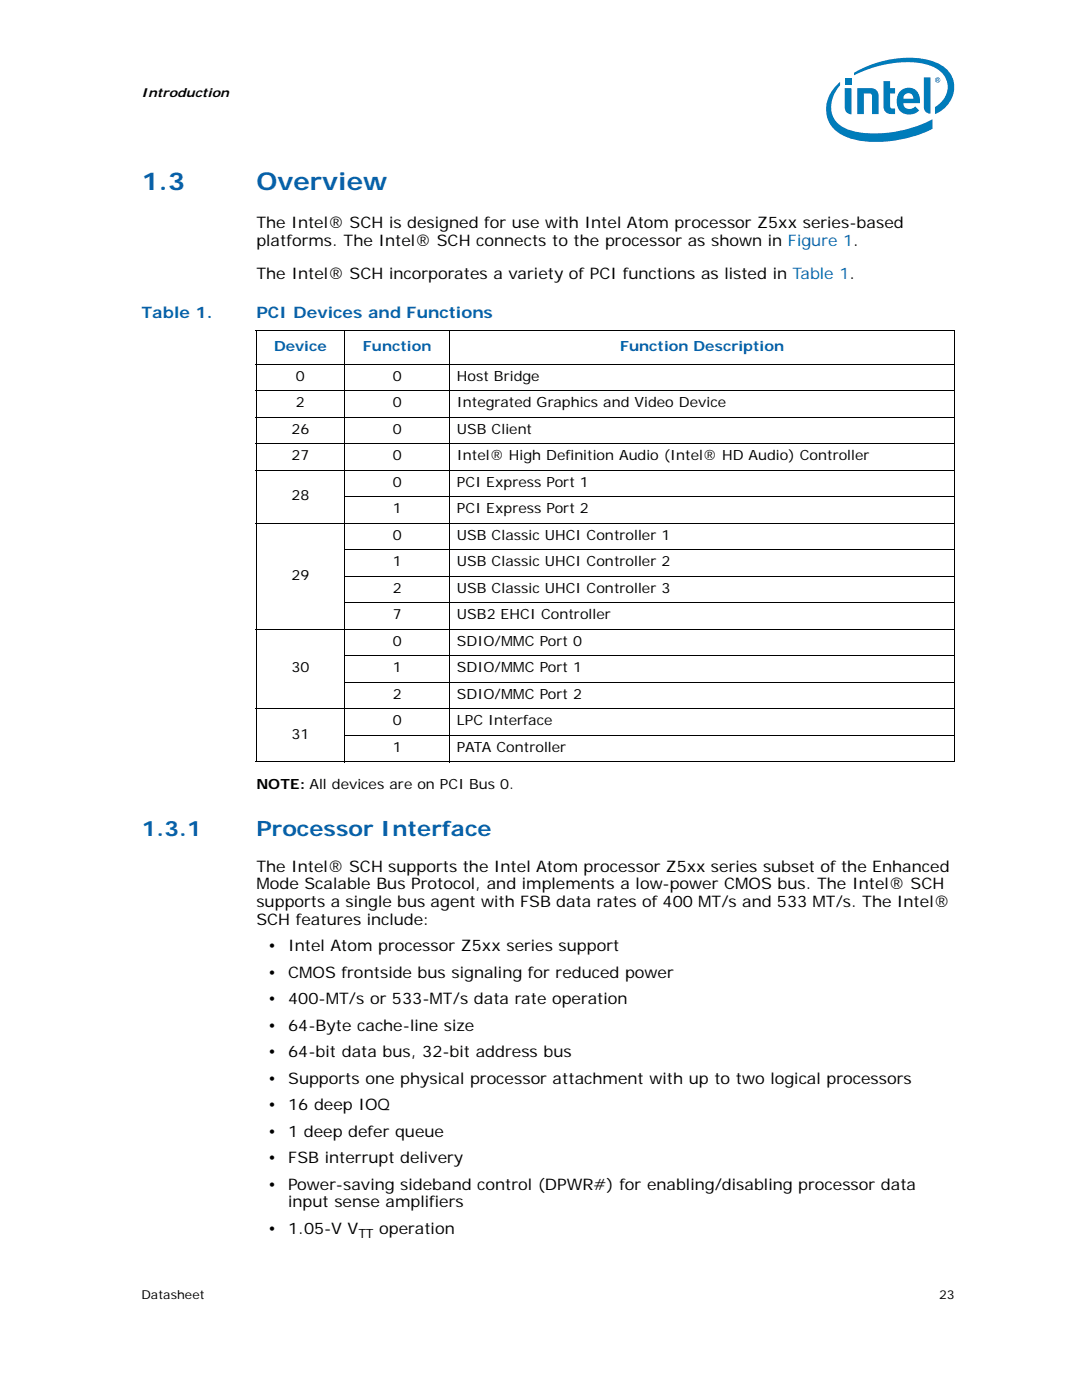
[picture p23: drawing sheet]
<svg xmlns="http://www.w3.org/2000/svg" width="216mm" height="279mm" viewBox="0 0 216 279" stroke-linecap="round" stroke-linejoin="round" font-family="sans-serif">
<defs><g id="words">
<g font-size="4.9" fill="#0860a8">
<text x="28.2" y="37.9">1.3</text>
<text x="51.2" y="37.9">Overview</text>
</g>
<g font-size="4.2" fill="#0860a8">
<text x="28.2" y="166.9">1.3.1</text>
<text x="51.2" y="166.9">Processor Interface</text>
</g>
<g font-size="3.2">
<text x="51.2" y="45.5">The Intel® SCH is designed for use with Intel Atom processor Z5xx series-based</text>
<text x="51.2" y="49">platforms. The Intel® SCH connects to the processor as shown in Figure 1.</text>
<text x="51.2" y="55.7">The Intel® SCH incorporates a variety of PCI functions as listed in Table 1.</text>
<text x="51.2" y="173.9">The Intel® SCH supports the Intel Atom processor Z5xx series subset of the Enhanced</text>
<text x="51.2" y="177.4">Mode Scalable Bus Protocol, and implements a low-power CMOS bus. The Intel® SCH</text>
<text x="51.2" y="181">supports a single bus agent with FSB data rates of 400 MT/s and 533 MT/s. The Intel®</text>
<text x="51.2" y="184.5">SCH features include:</text>
<text x="53.5" y="189.8">•</text>
<text x="57.5" y="189.8">Intel Atom processor Z5xx series support</text>
<text x="53.5" y="195.1">•</text>
<text x="57.5" y="195.1">CMOS frontside bus signaling for reduced power</text>
<text x="53.5" y="200.4">•</text>
<text x="57.5" y="200.4">400-MT/s or 533-MT/s data rate operation</text>
<text x="53.5" y="205.7">•</text>
<text x="57.5" y="205.7">64-Byte cache-line size</text>
<text x="53.5" y="211">•</text>
<text x="57.5" y="211">64-bit data bus, 32-bit address bus</text>
<text x="53.5" y="216.3">•</text>
<text x="53.5" y="221.6">•</text>
<text x="57.5" y="216.3">Supports one physical processor attachment with up to two logical processors</text>
<text x="57.5" y="221.6">16 deep IOQ</text>
<text x="53.5" y="226.8">•</text>
<text x="57.5" y="226.8">1 deep defer queue</text>
<text x="53.5" y="232.1">•</text>
<text x="57.5" y="232.1">FSB interrupt delivery</text>
<text x="53.5" y="237.4">•</text>
<text x="57.5" y="237.4">Power-saving sideband control (DPWR#) for enabling/disabling processor data</text>
<text x="57.5" y="241">input sense amplifiers</text>
<text x="53.5" y="246.3">•</text>
<text x="57.5" y="246.3">1.05-V V</text>
<text x="75.7" y="246.3">operation</text>
</g>
<g font-size="3.2" fill="#0860a8">
<text x="28.2" y="63.5">Table 1.</text>
<text x="51.2" y="63.5">PCI Devices and Functions</text>
</g>
<g font-size="2.8" fill="#0860a8">
<text x="54.7" y="70">Device</text>
<text x="72.4" y="70">Function</text>
<text x="123.7" y="70">Function Description</text>
</g>
<g font-size="2.8">
<text x="59.1" y="76">0</text>
<text x="78.4" y="76">0</text>
<text x="91.2" y="76">Host Bridge</text>
<text x="59.1" y="81.3">2</text>
<text x="78.4" y="81.3">0</text>
<text x="91.2" y="81.3">Integrated Graphics and Video Device</text>
<text x="58.2" y="86.6">26</text>
<text x="78.4" y="86.6">0</text>
<text x="91.2" y="86.6">USB Client</text>
<text x="58.2" y="91.8">27</text>
<text x="78.4" y="91.8">0</text>
<text x="91.2" y="91.8">Intel® High Definition Audio (Intel® HD Audio) Controller</text>
<text x="58.2" y="99.8">28</text>
<text x="78.4" y="97.1">0</text>
<text x="91.2" y="97.1">PCI Express Port 1</text>
<text x="78.4" y="102.4">1</text>
<text x="78.4" y="107.7">0</text>
<text x="91.2" y="102.4">PCI Express Port 2</text>
<text x="91.2" y="107.7">USB Classic UHCI Controller 1</text>
<text x="78.4" y="113">1</text>
<text x="91.2" y="113">USB Classic UHCI Controller 2</text>
<text x="58.2" y="115.7">29</text>
<text x="78.4" y="118.3">2</text>
<text x="91.2" y="118.3">USB Classic UHCI Controller 3</text>
<text x="78.4" y="123.6">7</text>
<text x="91.2" y="123.6">USB2 EHCI Controller</text>
<text x="78.4" y="128.9">0</text>
<text x="91.2" y="128.9">SDIO/MMC Port 0</text>
<text x="58.2" y="134.2">30</text>
<text x="78.4" y="134.2">1</text>
<text x="91.2" y="134.2">SDIO/MMC Port 1</text>
<text x="78.4" y="139.5">2</text>
<text x="91.2" y="139.5">SDIO/MMC Port 2</text>
<text x="58.2" y="147.4">31</text>
<text x="78.4" y="144.8">0</text>
<text x="91.2" y="144.8">LPC Interface</text>
<text x="78.4" y="150.1">1</text>
<text x="91.2" y="150.1">PATA Controller</text>
<text x="51.2" y="157.5">NOTE: All devices are on PCI Bus 0.</text>
</g>
<g font-size="2.5">
<text x="28.2" y="19.3">Introduction</text>
<text x="71.5" y="247">TT</text>
<text x="28.2" y="259.2">Datasheet</text>
<text x="187.4" y="259.2">23</text>
</g>
</g></defs>
<g fill="#007cba">
<path d="M184.3 15.4h1.4v7.3a1.3 1.3 0 0 1-1.4-1.4z"/>
<path d="M168.6 17.6h1.3v5.2a1.3 1.3 0 0 1-1.3-1.4z"/>
<path d="M168.6 15.6h1.3v1.3h-1.3z"/>
<path d="M176.3 16.2h1.3v1.4h1v1.1h-1l.1 2.8 .1 .1 .8 .1v1.1a1.81 1.81 0 0 1-2.2-1.1z"/>
<path d="M171.1 17.6h2.7a1.44 1.44 0 0 1 1.5 1.5v3.7h-1.3v-3.7l-.2-.4h-.3h-1.1v4.1h-1.3z"/>
<path d="M167 17a6.2 6.2 0 0 0-1.9 6.3 6.2 6.2 0 0 0 4.9 4.4 24.4 24.4 0 0 0 16.1-2v-1.9a23.8 23.8 0 0 1-16.3 2.3 5 5 0 0 1-3-8l.8-1.1v-.7zM170.4 14.5v.5a22.9 22.9 0 0 1 13.8-2.3 5.4 5.4 0 0 1 4.8 4 4.7 4.7 0 0 1-2.4 4.7v1.4a5.6 5.6 0 0 0 2.8-8.4 9.3 9.3 0 0 0-6.8-2.8 21.8 21.8 0 0 0-12.2 2.9z"/>
<path d="M179.8 18a2.29 2.29 0 0 1 2.6-.2 2.29 2.29 0 0 1 1.2 2.3v.5h-3.4a1.3 1.3 0 0 0 1 1.2 1.3 1.3 0 0 0 1.4-.5l.8 .7a2.61 2.61 0 0 1-3.2 .5 2.61 2.61 0 0 1-1.2-3l.2-.6zM180.5 18.9l-.3 .8h2.1a1 1 0 0 0-.6-1 1 1 0 0 0-1.2 .2z"/>
<path d="M186.6 16a.53 .53 0 0 1 1 0 .53 .53 0 0 1-1 0zM186.7 16a.44 .44 0 0 0 .8 0 .44 .44 0 0 0-.8 0zM186.9 15.7h.4v.6l-.2-.3-.2 .3zM187 15.8v.1h.2v-.1z"/>
</g>
<g fill="none" stroke="#000" stroke-width=".2">
<path d="M51.1 66h139.4M51.1 72.7h139.4M51.1 78h139.4M51.2 66.1v85.9M68.7 65.9v86.2M89.8 65.9v86.2M190.5 66.1v85.9M51.1 83.2h139.4M51.1 88.5h139.4M51.1 93.8h139.4M68.7 99.1h121.8M51.1 104.4h139.4"/>
<path d="M68.7 109.7h121.8M68.7 115h121.8M51.1 125.6h139.4M68.7 120.3h121.8M68.7 130.9h121.8M68.7 136.2h121.8M51.1 141.5h139.4M51.1 152h139.4M68.7 146.7h121.8"/>
</g>
<use href="#words"/>
</svg>
